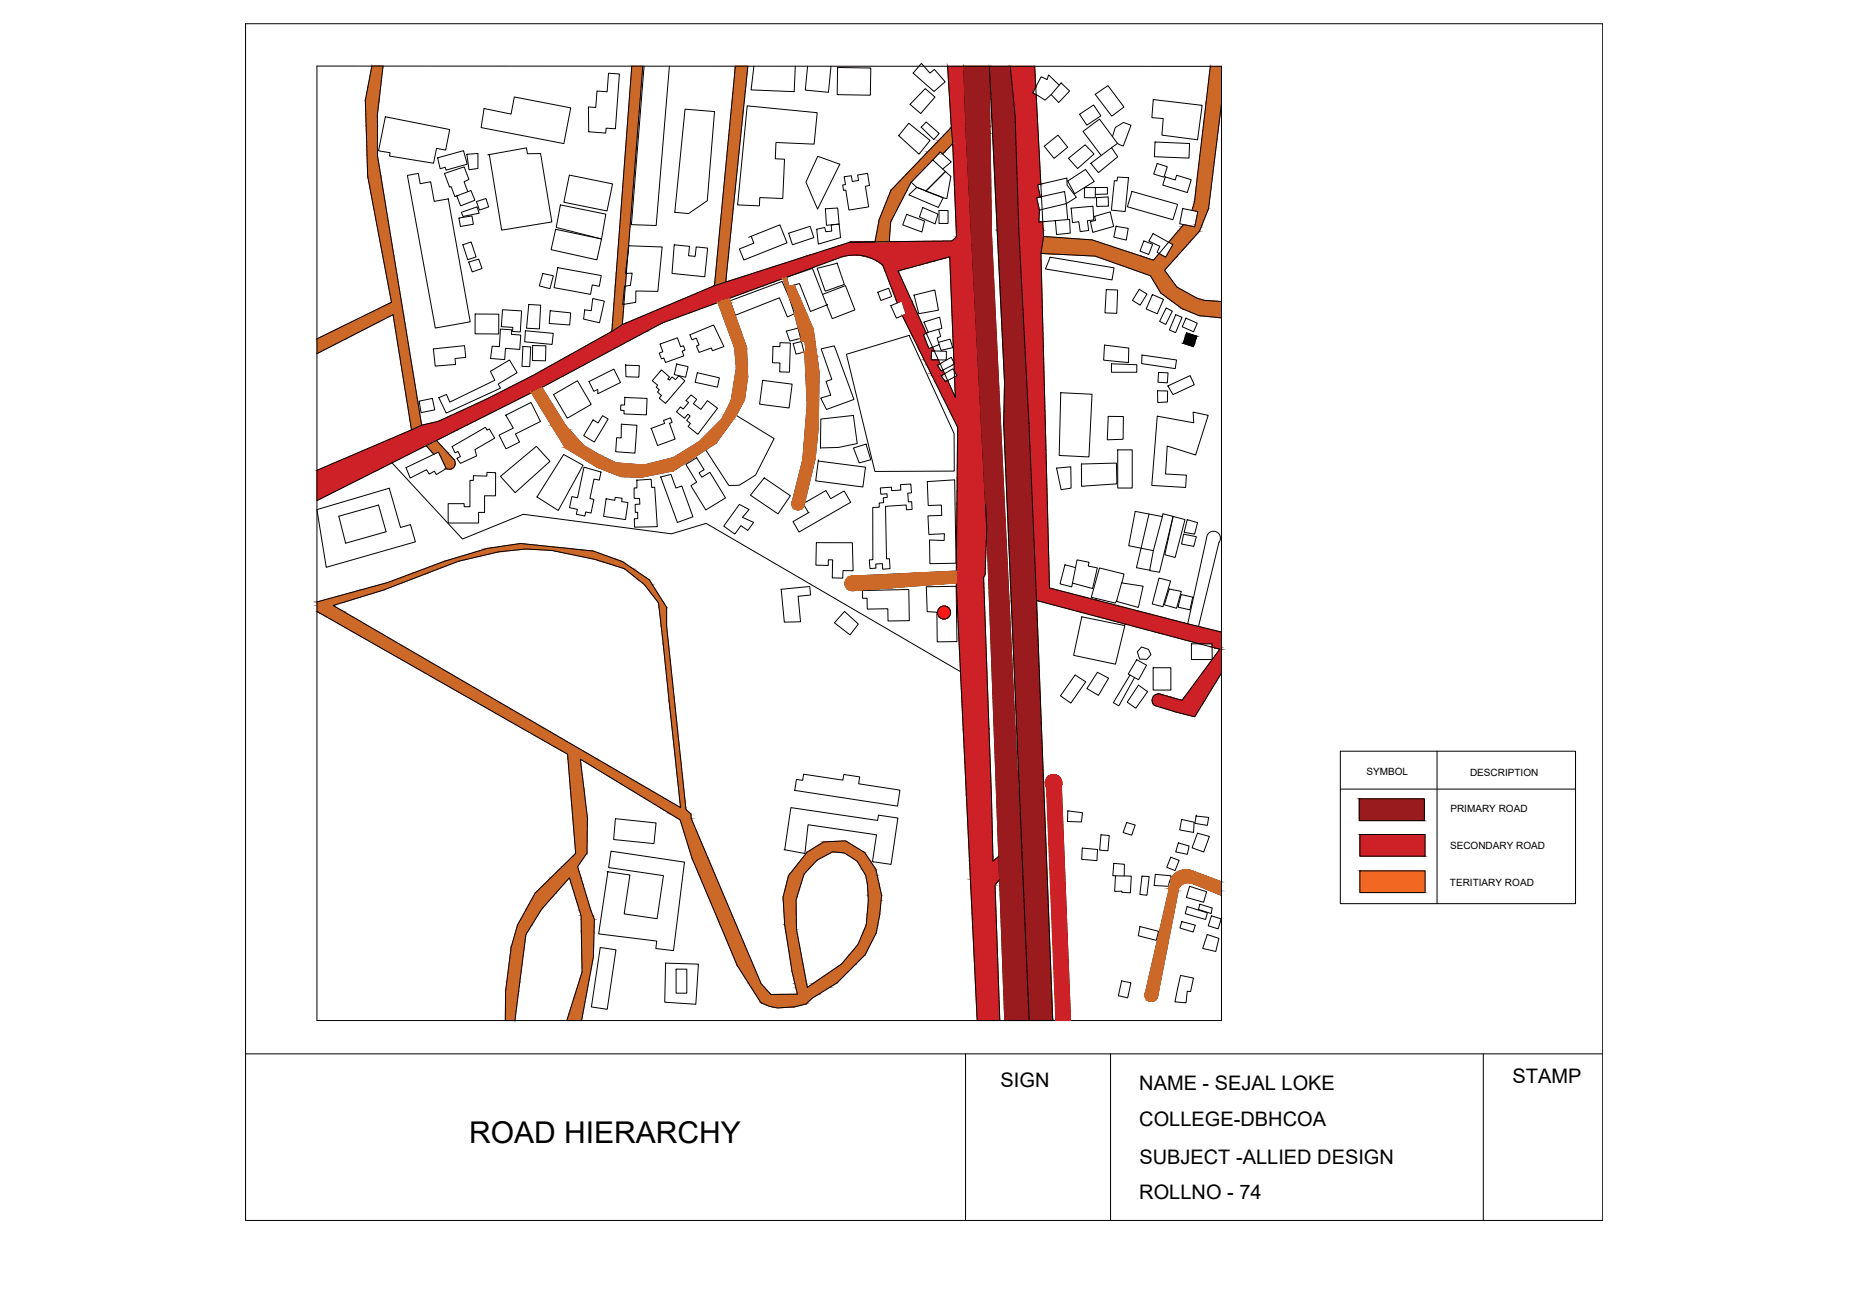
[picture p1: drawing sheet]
<svg xmlns="http://www.w3.org/2000/svg" width="841mm" height="594mm" viewBox="0 0 841 594" stroke-linecap="round" stroke-linejoin="round" font-family="sans-serif">
<defs><g id="words">
<text font-size="13.6" x="213" y="520">ROAD HIERARCHY</text>
<g font-size="9.1">
<text x="455" y="494">SIGN</text>
<text x="518" y="496">NAME - SEJAL LOKE</text>
<text x="688" y="493">STAMP</text>
<text x="518" y="512">COLLEGE-DBHCOA</text>
<text x="518" y="529">SUBJECT -ALLIED DESIGN</text>
<text x="518" y="545">ROLLNO - 74</text>
</g>
<g font-size="4.5">
<text x="622" y="353">SYMBOL</text>
<text x="669" y="353">DESCRIPTION</text>
<text x="660" y="369">PRIMARY ROAD</text>
<text x="660" y="386">SECONDARY ROAD</text>
<text x="660" y="403">TERITIARY ROAD</text>
</g>
</g></defs>
<!-- layer: 0 -->
<g fill="none" stroke="#000" stroke-width=".45">
<path d="M112 11h617v544h-617zM144 30h412v434h-412zM169 30l-3 16 1 34 11 57-34 17M174 30l-2 22v19l20 122 7-1 22-10 21-11 36-20M277 33l5 1-2 25-4-1v3l-8-1v-11h3l1-8 4 1zM287 30l-9 121M292 30l-9 118 42-18 9-100M293 30l-6 72 11 1 6-73M340 30l-10 98 57-18h46l2-2-2-43-4 5M343 30l-1 11 19 1 1-12M367 30l-1 11 11 1 1-12M381 31h15v12h-15v-12"/>
<path d="M419 29l4 4 2-1 5 5-5 5-10-9zM431 30l2 28-28 29-5 13-2 10h-11M438 30l1 31 10 179 8 224M450 30l1 77 17 357-11-272v-18l-7-144M460 30l2 22 1 53 5 88M471 30l4 78M482 39l-5-5-1 2-2-1-4 7 5 4 3-3M483 38l4 3-5 6-4-4zM551 30l-8 62-1 4M175 53l30 6-2 9-4-1-2 7-20-3v-2h-5zM220 49l12 3 2-8 26 5-4 16-37-7zM312 50l13 1-3 40-9 6h-6z"/>
<path d="M340 48l-4 45 9 1 1-4h10l1-18h-4v-7l17 1 2-15-32-3M413 56l10 8-5 6-9-8zM421 40l4 4-6 8-5-5zM421 55l6 6-2 3-6-6zM433 58v7M491 52l6-4 4 5-7 4zM498 43l6-4 7 10-5 4zM525 45l22 3-2 16-16-3v-7h-5zM556 47l-6 48-4 10-16 18a27 27 0 0 0 26 14M185 80l5-1 1 5 5-1 1 9 7-2 10 56-16 3zM199 72l12-3 2 6-10 2-1-1-2 1zM212 70h5v7h-4z"/>
<path d="M223 70l5 35 23-4-5-31h-6l-1-3-17 3M259 80l20 4-3 12-20-4zM372 71l10 4-10 20-5-12zM424 73l6 5-9 9-4-2-3-2zM424 73l4-4 5 5-4 3M430 78l2 2-1 10-10-3zM475 67l6-6 5 6-7 5zM486 72l8-6 4 4-8 7zM496 74l10-7 2 4-8 8zM506 67l2-2-8-11-7 6 8 11M506 62l1-4 4-2 3 1-3 9-3-1M525 65h16v7l-16-1z"/>
<path d="M526 74l5 2-2 5-4-2zM208 89l6-2 2 4-6 3zM209 99l6-1v4l-6 1zM210 97l7-3 1 3-7 1zM213 87l-2-4 2-1-2-6-9 3 2 6h1l2 4h1M217 92l4-2 1 4-4 2zM255 93l21 4-2 12-21-6zM375 95h6l1 7h-6zM384 80h3l1 3 2-1v-2l5-1v5l-1 1 1 9-9 2-1-10-1 1-1-3h2l-1-4M412 97l9 4-2 5-8-4zM413 89l4-4 12 5-2 4zM414 83l-9 18-1 9"/>
<path d="M420 94l7 3-2 5-7-3zM427 96h4v6h-4zM472 90l12-3 1 6-12 3zM473 96v5l7-1 1 7 6-1v-6h-7M473 90l-1-6 13-3v3l5 6-5 3 1 7M486 82l8-5 4 6-9 5zM487 95l10-1 1 6h-3v5h-4v-4h-3zM493 85h5v5h-5zM498 98l7-2 2 7-10 3-1-5 2-1zM498 85h6v3h-6M499 90h5v4h-5zM508 81h5l-1 15h-6l1-14h1z"/>
<path d="M515 87l21 6-3 7-20-6zM530 80l5 2v-2l7 2-2 6-11-4zM538 95l7 1-2 7-6-1zM211 111l3-1 3 7-4 1zM213 119l5-1 1 4-4 2zM253 104l21 5-3 9-20-4zM286 112h15l-2 21-10-1v6l-6 1 1-9h3l1-6h-4zM307 111l7 1-1 4 3 1 1-5 5 1-1 13-15-2zM342 108l1 3-7 2 2 5 20-8-3-8-14 6M359 106l9-3 2 5-10 3zM371 104l4-1 1 2h2v-3h4v6l-10 3zM381 120l3 9-9 3-3-10 9-2"/>
<path d="M382 117l-81 30-55 29-102 52M382 117a20 20 0 0 1 20 4l6 17M475 108l-2 7M478 117l29 5-1 5-30-5zM508 103l-1 5 5 1 1-5-5-1M520 110l4 1-2 5-3-2zM524 106l9 5-3 6-4-2 2-3-5-2zM538 102l-13 16-28-9-22-1M241 139h5l-1 11-6-1zM247 124l5 1-2 6-5-1zM254 122l-2 9 17 3v-4h4v-5l-19-3M270 136l5 1-2 10-8-2 1-4h3z"/>
<path d="M327 138l7 20 1 9-2 15-5 9-10 10-12 7-13 4-13-1-7-4-8-4-8-9-11-18M330 128l-5 2M332 136l8 22v13l-1 11-4 7-9 13-20 12-14 3h-10l-10-4-15-9-15-25M332 137l24-9 6 14-4 2-3-9-21 8zM356 127a151 151 0 0 1 4 102 2.8 2.8 0 0 0 3 3 2.8 2.8 0 0 0 3-2 174 174 0 0 0 4-80l-9-20M374 134l11-4 4 11-10 4-9-23-12 4 1 4 5-1 5 13 7-3M399 133l2 4 5-2-2-4-5 2M405 139l5-2 2 6-4 2zM408 123l24-6 3 64zM416 134l2 9 9-2-2-9-9 2M503 132h5v11l-5-1zM518 132l4 2-3 5-4-2z"/>
<path d="M524 134l5 2-3 7-5-2zM197 159l14-2 1 6h-5v3l-9 1zM216 143h11v9h-11zM228 150h5v2h4l-1 7-6-1v6l-7-1 1-6 3 1zM229 141h8v10h-4v-2h-5zM238 158h3v9h-4zM239 150l13 2-1 5-12-2zM242 157v7h6v-7h-6M250 141l10 1-1 6-9-1zM283 148l-5 3M300 157l8-3 2 4 1-1 1 2-2 1 1 2-8 3-1-2h-1l-1-2 1-1zM314 152l11-4 4 10-5 2v-2l-6 2-1-3h1l-1-3-2 1-1-3"/>
<path d="M352 158h3v-2h5l-1 13h-4v-4h-4zM358 151l5-2 2 5-6 1zM361 156l5-1 1 5-5 1zM374 159l5-2 9 25-12 4-3-5 5-1-2-7h2zM410 144l26 50-1 71 9 199M420 147l7-3 1 5-6 2zM424 160h6v4h-6zM427 156l5-2 1 4-5 1-1-2M427 150l1 3-2 1 1 3-4 2-3-7 2-1M502 157l11 1v7l-11-1zM530 140l3 2-3 6-3-2zM535 143l3 1-3 7-3-1z"/>
<path d="M539 145l-1 4 5 2 2-4-6-2M540 151l4 2-1 5-5-2zM556 145l-11-1-7-4-10-7-5-8-25-8-25-2 4 152 63 17 9-39a3 3 0 0 1 4-3 3 3 0 0 1 2 5M144 161l35-18 8 53M252 179l11-6 6 11-11 6zM268 174l11-6 3 6-10 5v-2l-2 1zM285 166v5l6 1v-6h-6M301 168l4 3-1 1v1l2-2 1 2 2-2 3 2-9 11-3-3 1-1-2-2 1-1-2-1 1-1-2-2zM308 165l-1 5 5 2 1-5-5-1M314 180l3 2-2 2 4 2 3-4 4 4-9 12-4-4 1-1-2-2 2-2-1-1-2 2-3-3 2-2 1 1 2-3-1-1zM317 170l10 2-1 4-10-2zM347 173l13 2-1 11-14-2z"/>
<path d="M385 161l29-8 20 44v17h-36zM426 166l7-3 1 3-6 3zM428 171l5-3 2 3-5 3zM482 179h15l-2 29-13-1zM506 165l11 1v3h-11zM519 162l16 2v4l-16-3zM527 178h4v5h-4zM527 169l4 1v4h-4zM531 176l10-5 2 4-9 4zM187 196l-43 18M191 182l6-1 1 5-6 2zM192 193l-5 3"/>
<path d="M200 181l3-2 2 4 20-10-2-4 9-5 3 6-8 5 1 2-25 11zM230 189l12-6 4 9-12 5 2 4-6 3-3-6 6-3zM270 191l2 1 2-3 3 2-7 10-5-3zM283 193h7l-1 13-9-1v-6h3zM284 181v3h-2v3h2v1l10 1v-8h-10M296 195l3 8 8-3-2-7 1-1-1-2-3 1v2l-6 2M335 189l17 11-8 16-8 5h-4l-11-16M373 191l15-2 2 13-9 2h-8zM468 192l11 272M504 189h7v11h-7zM526 189l17 3v-5l7 2-6 18-13-4-1 13h10l-1 6-15-1zM178 211l32 34 28-11 67 9 16-5 116 67"/>
<path d="M185 213l14-7 4 7-5 3v-2l-3 2-1-2-7 3zM194 203l3 4M199 200l7 9M206 203l15-9 1 2 1-1 2 4-9 6 1 2-8 4-1-3h1l-1-3-1 1zM206 209a2.7 2.7 0 0 1 0 3 2.7 2.7 0 0 1-3 1M215 216l6 1 1-2h3v11h-5v7h-2v5h-14v-9h7v2h3v-12h1zM228 217l16-14 6 7-16 14zM256 207l9 5-11 20-10-6zM266 213l7 2v3h-3l-2 9h2l-1 6h-3v2l-4-1 1-2-4-1 1-5h3zM290 218v4h-2v5h3v2h-2v4h1v3h-1v4h10l-1-18h-2v-4h-6M301 217l4-1 2 6 3-1 5 14-7 3zM317 208l3 6-2 1 1 2 4-2 7 11-9 6-7-11 3-2-5-8 5-3"/>
<path d="M348 217l12 9-6 8-13-9zM372 209l-1 10 21 3 2-9-22-3M388 204l6-2 2 7-5 2zM422 219l12-1 1 38h-12v-10h6l1-3h-7l-1-8 6-1v-4h-6zM481 213l6-1v10l-4 1zM492 211h16v9l-16 1zM508 205h7v17h-7zM144 232l33-10 5 18 5-1 2 7-41 12zM154 235l18-5 4 12-19 5zM276 227l4 1v-2l3 1v1l3 1-2 7-9-1zM336 229l5 3-3 3 5 3-3 3-3-2-3 4-5-4zM368 233l-7 4 2 5 24-14-3-5-6 4-2-4-11 6 3 4"/>
<path d="M400 222h5l1 1h4v-3h4l1 4h-2v4h2v4h-3v-2h-9v24h2v5h-3l-1-3-3 1v1l-2 1-1-4h2v-24h3v-2h2v-3h2l-1-1h-2zM448 229l1 11-1 21-1 2 5 129 2-2M516 233l13 2-4 15-12-2zM523 234l-6 24 6 1M529 235v-1l5 1-7 25h-4l2-10M534 235l5 1-4 18-5-2zM540 236l5 2-2 5-4-1zM371 247h17v13h-5v3h-4v-8h-2v2h-6zM435 260l-48 2a3 3 0 0 0-3 4 3 3 0 0 0 4 3l47-4M484 257l5 1-2 9-5-1zM489 258l1-3 5 1v2h4l-2 10-9-3M538 243l6 1-1 5-6-2z"/>
<path d="M554 247l-9 38 11 3M144 274l32-9 26-10 20-6 15-2 33 4 13 4 12 9 8 12v9l9 83 2 2v2l32 75 5 5h12l-3-10-3-21-1-13 3-10 8-10 8-5 10-1 8 6 5 7 3 12-1 9-1 8-5 10-13 13-12 7-2 3a24 24 0 0 1-21-1l-11-17-20-49-6-17-45-28 3 27v16l-4 6 7 24v17l-5 29M144 278l114 65 4 45-19 18-8 15-2 10-3 20v13M152 275l22-6 20-8a106 106 0 0 1 77-7l13 5 9 7 7 8 10 93zM355 268l2 15h7l-1-12h6l-1-4-13 1M384 278l6 6-3 5-7-6zM392 269l21-1 1 14h-10v-5h-10v-5h-2zM421 267h14v25h-9v-13l-4-1zM471 273l84 22-17 24-10-3a2.9 2.9 0 0 0-4 1 2.9 2.9 0 0 0 1 4l18 5 13-20M510 265l10 2-2 9-10-2zM510 265l1-4-11-3-4 14 11 2 1-1M527 263l5 1-3 12-5-1z"/>
<path d="M532 268l5 1-2 8-5-2zM537 270l6 2-2 5-5-1zM492 281l20 4-5 17-19-4zM519 294l3 1 2 3-2 2h-4l-1-4zM540 284l5 1M542 293h9v7h-9zM489 307l5 3-7 10-5-3zM499 306l5 2-4 8-6-3zM514 307l-8 13 3 1 7-13M517 300l5 3-4 6-5-2zM518 312l4 3-5 7-4-3zM525 304h8v10h-8z"/>
<path d="M362 355h3l1-3 17 3 1-3 7 1v4l18 2-1 8-47-7zM610 342h107v69h-107zM610 359h107M654 342v69M280 372l18 2-1 10-18-2zM486 369l6 1v4h-6zM501 380h4l-1 7h-4zM512 374l4 1-1 5-4-1zM537 373l6 1v5l-6-1zM544 371l-1 4h6l1-3-6-1M545 379l5 1-2 8-6-2zM618 363h30v10h-30z"/>
<path d="M619 380h29v9h-29zM276 396l11 2-3 18 15 2 3-20-25-3 1-8 33 5-5 40-8-1 1-3-27-3 4-28M357 387l9 1 2-13 31 5-2 12 8 1 3-21-8-1-1 2-39-6-3 20M372 391l7-4a15 15 0 0 1 16 15v8l-1 11-4 9-7 9-16 10-5-26v-14l4-11zM492 386h7v5h-7zM507 393h4v5h-5zM507 398v7l7 1 1-7-4-1M519 399h4l-1 8h-4zM525 398h8l-1 5h-7zM533 390l3 1-2 5-3-1zM536 383l5 2-1 4-5-1zM543 396l13 5"/>
<path d="M543 396a8 8 0 0 0-11 9l-11 46a2.9 2.9 0 0 0 2 4 2.9 2.9 0 0 0 4-2l9-49a5 5 0 0 1 6-2l14 5M619 396h29v10h-29zM455 400l-2 3 2 61M538 419l6 2-1 3-6-2zM540 412l9 3-1 3-9-2zM541 403l8 3-2 4-7-2zM546 411l5 2v3l-6-2zM551 417l4 1-1 5-4-2zM273 431l7 1-4 27-7-1zM303 438l15 1-2 18-14-1zM519 421l8 3-1 4-8-2zM549 425l5 2-1 6-6-2z"/>
<path d="M308 441h4v11h-4zM510 446l4 1-1 7-4-1zM537 444l6 1-1 6h-2l-1 5h-5zM112 479h617M234 464l5-39 7-11 13-15 5 18 1 25-7 22M439 479v76M481 464l-4-106a2.9 2.9 0 0 1 3-3 2.9 2.9 0 0 1 3 3l4 106M505 479v76M675 479v76"/>
<circle cx="429" cy="279" r="2.9"/>
</g>
<g fill="#cd2027" stroke="#cd2027" stroke-width=".45">
<path d="M431 30h7z"/>
<path d="M408 137h2l-2 1z"/>
<path d="M423 159l1-1v1z"/>
<path d="M424 160h1z"/>
<path d="M428 169l1-1v1z"/>
<path d="M430 174l1-1v1z"/>
<path d="M187 196h21l-36 18z"/>
<path d="M452 392l2-2v2z"/>
<path d="M460 30h11z"/>
<path d="M473 101h1z"/>
<path d="M525 321h22l-2 3z"/>
<path d="M476 358h7l4 106z"/>
<path d="M431 30l8 28-1-28zM431 30l8 28h-6z"/>
<path d="M433 58l6 3v-3zM433 58l6 3h-6z"/>
<path d="M433 61l7 4-1-4zM433 61l7 4h-7z"/>
<path d="M433 65l9 43-2-43zM433 65l9 43h-7z"/>
<path d="M435 108l7 2v-2zM433 110l2-2 7 2z"/>
<path d="M433 110h9zM387 110h46h9z"/>
<path d="M387 110l55 6v-6zM368 116l19-6 55 6z"/>
<path d="M389 116h53zM389 116h53z"/>
<path d="M368 116h21zM368 116h19z"/>
<path d="M390 116h52zM390 116h52z"/>
<path d="M368 116h19zM368 116h18z"/>
<path d="M391 116h51zM391 116h51z"/>
<path d="M368 116h18zM367 117h17z"/>
<path d="M392 116l50 1zM392 116l50 1z"/>
<path d="M394 117h48zM394 117h48z"/>
<path d="M367 117h15h2zM365 117h2h15z"/>
<path d="M394 117h36h2zM394 117h36h-34z"/>
<path d="M396 117l32 1 2-1zM396 117l32 1h-31z"/>
<path d="M397 118l28 1 3-1zM397 118l28 1h-26z"/>
<path d="M399 119l23 1 3-1zM399 119l23 1h-22z"/>
<path d="M400 120l18 1 4-1zM400 120l18 1h-16z"/>
<path d="M402 121l6 2 10-2zM402 121l6 2h-5z"/>
<path d="M352 128l30-11h-17zM330 128l35-11-13 11z"/>
<path d="M330 128l17 2 5-2zM325 130l5-2 17 2z"/>
<path d="M403 123l12 14-7-14zM403 123l12 14h-7z"/>
<path d="M410 137l7 6-2-6zM410 137l7 6h-5z"/>
<path d="M412 143l6 1-1-1zM410 144l2-1 6 1z"/>
<path d="M301 147l46-17h-22zM285 147l40-17-24 17z"/>
<path d="M285 147l15 1 1-1zM283 148l2-1 15 1z"/>
<path d="M283 148l11 3 6-3zM278 151l5-3 11 3z"/>
<path d="M410 144l11 8-3-8zM410 144l11 8h-7z"/>
<path d="M414 152h6h1zM414 152h6h-5z"/>
<path d="M415 152l7 6-2-6zM415 152l7 6h-4z"/>
<path d="M418 158l5 1-1-1zM418 158l5 1h-5z"/>
<path d="M418 159l7 1-1-1zM418 159l7 1h-7z"/>
<path d="M418 160l6 4v-4zM418 160l6 4h-4z"/>
<path d="M420 164h7zM420 164h7z"/>
<path d="M432 117l13 48-3-48zM432 117l13 48h-11z"/>
<path d="M420 164l8 1-1-1zM420 164l8 1h-7z"/>
<path d="M434 165l11 1v-1zM434 165l11 1h-11z"/>
<path d="M434 166h11zM434 166h11z"/>
<path d="M421 165l5 1 2-1zM421 165l5 1h-4z"/>
<path d="M422 166l6 2-2-2zM422 166l6 2h-5z"/>
<path d="M423 168l5 1v-1zM423 168l5 1h-5z"/>
<path d="M434 166l11 3v-3zM434 166l11 3h-11z"/>
<path d="M423 169l7 1-1-1zM423 169l7 1h-6z"/>
<path d="M256 171l38-20h-16zM242 171l36-20-22 20z"/>
<path d="M434 169l11 2v-2zM434 169l11 2h-10z"/>
<path d="M424 170l4 1 2-1zM424 170l4 1h-4z"/>
<path d="M435 171h10zM434 171h1h10z"/>
<path d="M424 171l6 2-2-2zM424 171l6 2h-5z"/>
<path d="M425 173l5 1v-1zM425 173l5 1h-5z"/>
<path d="M242 171l4 5 10-5zM232 176l10-5 4 5z"/>
<path d="M434 171l12 10-1-10zM434 171l12 10h-11z"/>
<path d="M425 174l10 7-4-7zM425 174l10 7h-6z"/>
<path d="M232 176l4 6 10-6zM221 182l11-6 4 6z"/>
<path d="M221 182l-5 10 20-10zM199 192l22-10-5 10z"/>
<path d="M199 192l13 1 4-1zM192 193l7-1 13 1z"/>
<path d="M429 181l17 13v-13zM429 181l17 13h-10z"/>
<path d="M192 193l16 3 4-3zM187 196l5-3 16 3z"/>
<path d="M144 214h28l15-18zM144 214h28l-28 14z"/>
<path d="M436 194l12 35-2-35zM436 194l12 35h-13z"/>
<path d="M435 229l14 11-1-11zM435 229l14 11h-14z"/>
<path d="M435 240l13 21 1-21zM435 240l13 21h-13z"/>
<path d="M435 261l12 2 1-2zM435 261l12 2h-12z"/>
<path d="M435 263l12 2v-2zM435 263l12 2h-12z"/>
<path d="M435 265l15 67-3-67zM435 265l15 67h-12z"/>
<path d="M438 332l13 30-1-30zM438 332l13 30h-11z"/>
<path d="M440 362l12 28-1-28zM440 362l12 28h-11z"/>
<path d="M441 390l11 2v-2zM441 390l11 2h-11z"/>
<path d="M441 392l14 8-1-8zM441 392l14 8h-14z"/>
<path d="M441 400l12 3 2-3zM441 400l12 3h-11z"/>
<path d="M442 403l13 61-2-61zM442 403l13 61h-11z"/>
<path d="M460 30l11 10v-10zM460 30l11 10h-11z"/>
<path d="M460 40l10 2 1-2zM460 40l10 2h-9z"/>
<path d="M461 42l10 1-1-1zM461 42l10 1h-10z"/>
<path d="M461 43l11 9-1-9zM461 43l11 9h-10z"/>
<path d="M462 52l11 32-1-32zM462 52l11 32h-10z"/>
<path d="M463 84h10zM463 84h9z"/>
<path d="M463 84l10 6-1-6zM463 84l10 6h-10z"/>
<path d="M463 90h10zM463 90h9z"/>
<path d="M463 90l10 6-1-6zM463 90l10 6h-10z"/>
<path d="M463 96l10 5v-5zM463 96l10 5h-10z"/>
<path d="M463 101h10zM463 101h10z"/>
<path d="M463 101l12 4-1-4zM463 101l12 4h-12z"/>
<path d="M463 105l12 3v-3zM463 105l12 3h-11z"/>
<path d="M464 108l9 7 2-7zM464 108l9 7h-9z"/>
<path d="M464 115l11 77-2-77zM464 115l11 77h-7z"/>
<path d="M468 192l9 75-2-75zM468 192l9 75h-6z"/>
<path d="M471 267l28 6-22-6zM471 267l28 6h-28z"/>
<path d="M471 273l69 11-41-11zM471 273l69 11h-29z"/>
<path d="M511 284l34 1-5-1zM511 284l34 1h-29z"/>
<path d="M516 285l40 3-11-3zM516 285l40 3h-30z"/>
<path d="M526 288l30 5v-5zM526 288l30 5h-10z"/>
<path d="M551 293l5 1v-1zM551 293l5 1h-5z"/>
<path d="M551 294l5 1v-1zM551 294l5 1z"/>
<path d="M555 295l1 11v-11zM555 295l1 11h-9z"/>
<path d="M527 316h1zM526 316h2z"/>
<path d="M526 316h2zM526 316h2z"/>
<path d="M526 316h3zM526 316h3z"/>
<path d="M526 316h4zM525 316h5z"/>
<path d="M525 316l6 1zM525 316l6 1h-6z"/>
<path d="M525 317h8zM525 317h8h-9z"/>
<path d="M524 317l11 1-2-1zM524 317l11 1h-11z"/>
<path d="M524 318h13h-2zM524 318h13h-13z"/>
<path d="M547 306l1 13 8-13zM547 306l1 13h-10z"/>
<path d="M524 318l14 1zM524 318l14 1z"/>
<path d="M524 319h24zM524 319h24z"/>
<path d="M524 319h23h1zM524 319h23h-23z"/>
<path d="M524 319l23 1v-1zM524 319l23 1h-23z"/>
<path d="M524 320h23zM524 320h23h-22z"/>
<path d="M525 320l22 1v-1zM525 320l22 1h-22z"/>
<path d="M525 321l10 3h10zM535 324h10l-2 2z"/>
<path d="M478 352h2zM478 352h2zM478 352h2z"/>
<path d="M478 352l3 1zM478 353h3zM478 353h3zM478 353h3z"/>
<path d="M478 353h3zM477 353h4zM477 353h4zM477 353h4z"/>
<path d="M477 353h5h-1zM477 353h5zM477 353h5zM477 353h5z"/>
<path d="M477 353l5 1v-1zM477 353l5 1h-6zM476 354h6zM476 354h6z"/>
<path d="M476 354l7 1-1-1zM476 354l7 1h-7zM476 355h7zM476 355h7z"/>
<path d="M476 355h7zM476 355h7h-8zM475 355h8zM475 355h8z"/>
<path d="M475 355l8 1v-1zM475 355l8 1h-8zM475 356h8zM475 356h8z"/>
<path d="M475 356l8 1v-1zM475 356l8 1h-8zM475 357h8zM475 357h8z"/>
<path d="M475 357l8 1v-1zM475 357l8 1h-7zM476 358h7zM476 358h7z"/>
<path d="M476 358h7zM476 358h7h-7z"/>
<path d="M619 380l29 9v-9zM619 380l29 9h-29z"/>
<path d="M476 358l4 106h7zM480 464h7z"/>
</g>
<g fill="#cd6928" stroke="#cd6928" stroke-width=".45">
<path d="M169 30h5z"/>
<path d="M167 143h12l-22 11z"/>
<path d="M179 143h5l8 50z"/>
<path d="M194 203l5-3 2 3z"/>
<path d="M196 206h3l-2 1z"/>
<path d="M204 213h1z"/>
<path d="M287 30h5z"/>
<path d="M334 30h6z"/>
<path d="M551 30h5z"/>
<path d="M433 58v5h-5z"/>
<path d="M428 69h2l-1 1z"/>
<path d="M538 102l5 1h-5z"/>
<path d="M475 108l22 1h-23z"/>
<path d="M400 101h5l-1 9z"/>
<path d="M527 115l2 2h-3z"/>
<path d="M284 124h1z"/>
<path d="M356 127l2-1v1z"/>
<path d="M360 130h1z"/>
<path d="M329 137l3-1v1z"/>
<path d="M283 139l1-1z"/>
<path d="M545 144h11z"/>
<path d="M278 150h2l-2 1z"/>
<path d="M364 155h2z"/>
<path d="M242 179l4-3 2 3z"/>
<path d="M276 214h30l-13 3z"/>
<path d="M362 232h1z"/>
<path d="M362 232h2z"/>
<path d="M222 249l15-2 22 2z"/>
<path d="M415 261l20-1v1z"/>
<path d="M386 268h5z"/>
<path d="M375 383l10-1v1z"/>
<path d="M350 458h13z"/>
<path d="M539 396h1z"/>
<path d="M542 402h14v3z"/>
<path d="M523 455h1z"/>
<path d="M169 30l3 16 2-16zM169 30l3 16h-6z"/>
<path d="M166 46l6 6v-6zM166 46l6 6h-6z"/>
<path d="M166 52l6 5v-5zM166 52l6 5h-5z"/>
<path d="M167 57l5 6v-6zM167 57l5 6h-5z"/>
<path d="M167 63l5 8v-8zM167 63l5 8h-5z"/>
<path d="M167 71l6 9-1-9zM167 71l6 9h-6z"/>
<path d="M167 80l16 57-10-57zM167 80l16 57h-5z"/>
<path d="M178 137l6 6-1-6zM167 143l11-6 6 6z"/>
<path d="M144 154h13l10-11zM144 154h13l-13 7z"/>
<path d="M179 143l8 50h5zM187 193h5l-5 3z"/>
<path d="M194 203l9 3-2-3zM194 203l9 3h-7z"/>
<path d="M199 206l7 3-3-3zM199 206l7 3h-5z"/>
<path d="M201 209h6zM201 209h6z"/>
<path d="M201 209l6 1v-1zM201 209l6 1h-6z"/>
<path d="M201 210h6zM201 210h6h-5z"/>
<path d="M202 210l5 1v-1zM202 210l5 1h-5z"/>
<path d="M202 211h5zM202 211h5h-5z"/>
<path d="M202 211l5 1v-1zM202 211l5 1h-5z"/>
<path d="M202 212h5zM202 212h5h-4z"/>
<path d="M203 212l3 1 1-1zM203 212l3 1h-3z"/>
<path d="M203 213h3zM203 213h3z"/>
<path d="M203 213h3zM203 213h3z"/>
<path d="M203 213h3zM203 213h3z"/>
<path d="M203 213h3zM203 213h2z"/>
<path d="M204 213h1zM204 213h1z"/>
<path d="M204 213h1zM204 213h1z"/>
<path d="M551 30l5 17v-17zM551 30l5 17h-7z"/>
<path d="M549 47l5 16 2-16zM549 47l5 16h-7z"/>
<path d="M428 63l5 1v-1zM428 63l5 1h-6z"/>
<path d="M427 64l6 1v-1zM427 64l6 1h-7z"/>
<path d="M426 65l4 4 3-4zM426 65l4 4h-8z"/>
<path d="M422 69l5 1 1-1zM422 69l5 1h-6z"/>
<path d="M421 70l3 3 3-3zM421 70l3 3h-6z"/>
<path d="M547 63l5 17 2-17zM547 63l5 17h-7z"/>
<path d="M418 73l-4 10 10-10zM418 73l-4 10h-5z"/>
<path d="M409 83l4 4 1-4zM409 83l4 4h-8z"/>
<path d="M545 80l5 12 2-12zM545 80l5 12h-7z"/>
<path d="M543 92l7 3v-3zM543 92l7 3h-8z"/>
<path d="M542 95l7 1 1-1zM542 95l7 1h-7z"/>
<path d="M542 96h7zM542 96h7z"/>
<path d="M405 87l1 13 7-13zM405 87l1 13h-6z"/>
<path d="M400 100l5 1 1-1zM400 100l5 1h-5z"/>
<path d="M545 96l2 6 2-6zM545 96l2 6h-3z"/>
<path d="M544 102l2 1 1-1zM544 102l2 1h-3z"/>
<path d="M538 103l8 2v-2zM538 103l8 2h-10z"/>
<path d="M400 101l-2 9h6zM398 110h6z"/>
<path d="M536 105l5 5 5-5zM536 105l5 5h-9z"/>
<path d="M532 110l8 1 1-1zM532 110l8 1h-7z"/>
<path d="M287 30l-1 85 6-85zM287 30l-1 85h-5z"/>
<path d="M474 109l41 6-18-6zM474 109l41 6h-42z"/>
<path d="M533 111l2 6 5-6zM533 111l2 6h-5z"/>
<path d="M473 115l46 2-4-2zM473 115l46 2h-21z"/>
<path d="M530 117h5zM530 117h5h-5z"/>
<path d="M526 117h4zM526 117h4h-4z"/>
<path d="M498 117h23h-2zM498 117h23h-21z"/>
<path d="M526 117l8 1 1-1zM526 117l8 1h-9z"/>
<path d="M500 117l25 1-4-1zM500 117l25 1h-22z"/>
<path d="M503 118l27 5 4-5zM503 118l27 5h-14z"/>
<path d="M281 115l3 9 2-9zM281 115l3 9h-4z"/>
<path d="M516 123l16 2-2-2zM516 123l16 2h-9z"/>
<path d="M334 30l-4 98 10-98zM334 30l-4 98h-5z"/>
<path d="M325 128v2zM325 128h5l-5 2z"/>
<path d="M280 124l4 6 1-6zM280 124l4 6h-4z"/>
<path d="M360 130h1zM360 130h1z"/>
<path d="M356 127l3 3-1-3zM356 127l3 3h-2z"/>
<path d="M280 130h4zM280 130h4z"/>
<path d="M360 130h2zM359 130h3z"/>
<path d="M357 130h2zM357 130h2z"/>
<path d="M523 125l12 6-3-6zM523 125l12 6h-9z"/>
<path d="M526 131l14 2-5-2zM526 131l14 2h-12z"/>
<path d="M357 130l7 5-2-5zM357 130l7 5h-5z"/>
<path d="M528 133l17 3-5-3zM528 133l17 3h-14z"/>
<path d="M531 136l17 1-3-1zM531 136l17 1h-15z"/>
<path d="M533 137h23zM533 137h23h-23z"/>
<path d="M329 137l3 1v-1zM327 138l2-1 3 1z"/>
<path d="M280 130l3 8 1-8zM280 130l3 8h-4z"/>
<path d="M279 138l4 1zM279 138l4 1z"/>
<path d="M533 137l23 3v-3zM533 137l23 3h-18z"/>
<path d="M359 135l8 7-3-7zM359 135l8 7h-5z"/>
<path d="M362 142l5 1zM361 143h6z"/>
<path d="M538 140l18 4v-4zM538 140l18 4h-11z"/>
<path d="M545 144h11zM548 144h8v1z"/>
<path d="M361 143l6 1v-1zM361 143l6 1h-5z"/>
<path d="M279 139l4 9 1-9zM279 139l4 9h-4z"/>
<path d="M362 144l8 5-3-5zM362 144l8 5h-7z"/>
<path d="M363 149l7 1v-1zM363 149l7 1h-7z"/>
<path d="M279 148l1 2 3-2zM279 148l1 2h-2z"/>
<path d="M363 150l7 4v-4zM363 150l7 4h-5z"/>
<path d="M365 154h5zM364 154h6z"/>
<path d="M364 154l7 1-1-1zM364 154l7 1h-7z"/>
<path d="M327 138l13 20-8-20zM327 138l13 20h-6z"/>
<path d="M334 158h6zM334 158h6z"/>
<path d="M366 155l5 5v-5zM366 155l5 5h-4z"/>
<path d="M367 160h4zM366 160h5z"/>
<path d="M366 160l6 2-1-2zM366 160l6 2h-6z"/>
<path d="M334 158l6 9v-9zM334 158l6 9h-5z"/>
<path d="M366 162l7 7-1-7zM366 162l7 7h-7z"/>
<path d="M335 167l5 4v-4zM335 167l5 4h-6z"/>
<path d="M334 171l5 11 1-11zM334 171l5 11h-6z"/>
<path d="M333 182h6zM333 182h5z"/>
<path d="M366 169l6 15 1-15zM366 169l6 15h-5z"/>
<path d="M333 182l2 7 3-7zM333 182l2 7h-6z"/>
<path d="M329 189l5 2 1-2zM329 189l5 2h-6z"/>
<path d="M242 179l15 15-9-15zM242 179l15 15h-6z"/>
<path d="M367 184l5 10v-10zM367 184l5 10h-6z"/>
<path d="M251 194l8 1-2-1zM251 194l8 1h-7z"/>
<path d="M328 191l-2 10 8-10zM328 191l-2 10h-8z"/>
<path d="M318 201l8 1v-1zM317 202l1-1 8 1z"/>
<path d="M252 195l13 8-6-8zM252 195l13 8h-8z"/>
<path d="M257 203l10 1-2-1zM257 203l10 1h-10z"/>
<path d="M257 204l16 3-6-3zM257 204l16 3h-10z"/>
<path d="M317 202l-2 6 11-6zM306 208l11-6-2 6z"/>
<path d="M366 194l5 14 1-14zM366 194l5 14h-6z"/>
<path d="M365 208l6 1v-1zM365 208l6 1h-6z"/>
<path d="M263 207l17 4-7-4zM263 207l17 4h-12z"/>
<path d="M306 208l4 4 5-4zM293 212l13-4 4 4z"/>
<path d="M268 211l25 1-13-1zM268 211l25 1h-23z"/>
<path d="M270 212l39 1 1-1zM270 212l39 1h-37z"/>
<path d="M272 213l34 1 3-1zM272 213l34 1h-30z"/>
<path d="M276 214l6 3h11zM282 217h11z"/>
<path d="M365 209l1 19 5-19zM365 209l1 19h-6z"/>
<path d="M360 228h6zM360 228h6h-6z"/>
<path d="M360 228l6 1v-1zM360 228l6 1h-6z"/>
<path d="M360 229h6zM360 229h6z"/>
<path d="M360 229h6zM360 229h5z"/>
<path d="M360 229h6zM360 229h6z"/>
<path d="M360 229l6 1zM360 229l6 1z"/>
<path d="M360 230h6zM360 230h6z"/>
<path d="M360 230h6zM360 230h6z"/>
<path d="M360 230h6zM360 230h5z"/>
<path d="M360 230h5zM360 230l5 1z"/>
<path d="M361 231h4zM361 231h4z"/>
<path d="M361 231h4zM361 231h4z"/>
<path d="M361 231h4zM361 231h4z"/>
<path d="M361 231h4zM361 231h4z"/>
<path d="M361 231h4zM361 231l3 1z"/>
<path d="M362 232h2zM362 232h2z"/>
<path d="M362 232h2zM362 232h2z"/>
<path d="M362 232h2zM362 232h2z"/>
<path d="M222 249l39 1zM221 250h40z"/>
<path d="M239 250h28h-6zM239 250h28z"/>
<path d="M251 250l19 1zM251 250l19 1z"/>
<path d="M221 250l6 1 12-1zM217 251l4-1 6 1z"/>
<path d="M252 251l28 3-10-3zM252 251l28 3h-9z"/>
<path d="M209 255l18-4h-10zM202 255l15-4-8 4zM202 255h7zM202 255h7z"/>
<path d="M271 254l12 1-3-1zM271 254l12 1h-9z"/>
<path d="M274 255l14 4-5-4zM274 255l14 4h-4z"/>
<path d="M194 261l15-6h-7zM188 261l14-6-8 6z"/>
<path d="M415 261l20 1v-1zM387 262l28-1 20 1z"/>
<path d="M387 262h48zM387 262h48z"/>
<path d="M387 262l48 1zM386 263h49z"/>
<path d="M386 263h49zM385 263h50z"/>
<path d="M385 263h50zM385 263h50h-50z"/>
<path d="M284 259l11 5-7-5zM284 259l11 5h-5z"/>
<path d="M385 263l50 1v-1zM385 263l50 1h-50z"/>
<path d="M385 264h50zM385 264h50h-51z"/>
<path d="M384 264l51 1v-1zM384 264l51 1h-51z"/>
<path d="M183 265l11-4h-6zM176 265l12-4-5 4z"/>
<path d="M384 265h51zM384 265h51z"/>
<path d="M384 265l45 1 6-1zM384 265l45 1h-45z"/>
<path d="M290 264l7 2-2-2zM290 264l7 2h-4z"/>
<path d="M384 266h37h8zM384 266h37h-37z"/>
<path d="M384 266l29 1 8-1zM384 266l29 1h-28z"/>
<path d="M385 267h21h7zM385 267h21h-21z"/>
<path d="M385 267l15 1 6-1zM385 267l15 1h-15z"/>
<path d="M385 268h15zM385 268h10z"/>
<path d="M386 268h9zM386 268h5z"/>
<path d="M176 265l-2 4 9-4zM164 269l12-4-2 4z"/>
<path d="M386 268l3 1zM387 269h2z"/>
<path d="M157 274l17-5h-10zM144 274l20-5-7 5z"/>
<path d="M293 266l9 8-5-8zM293 266l9 8h-2z"/>
<path d="M144 274l8 1 5-1zM144 274l8 1h-8z"/>
<path d="M300 274l3 2-1-2zM300 274l3 2h-3z"/>
<path d="M144 275l12 3-4-3zM144 275l12 3h-12z"/>
<path d="M300 276l3 9v-9zM300 276l3 9h-2z"/>
<path d="M301 285l3 8-1-8zM301 285l3 8h-2z"/>
<path d="M302 293l5 26-3-26zM302 293l5 26h-3z"/>
<path d="M144 278l124 65-112-65zM144 278l124 65h-10z"/>
<path d="M258 343l14 2-4-2zM258 343l14 2h-14z"/>
<path d="M264 345l31 14-23-14zM264 345l31 14h-9z"/>
<path d="M258 345l8 14-2-14zM258 345l8 14h-7z"/>
<path d="M304 319l8 48-5-48zM304 319l8 48h-2z"/>
<path d="M286 359l24 8-15-8zM286 359l24 8h-10z"/>
<path d="M300 367l12 1v-1zM300 367l12 1h-10z"/>
<path d="M302 368l12 2-2-2zM302 368l12 2h-9z"/>
<path d="M259 359l8 13-1-13zM259 359l8 13h-6z"/>
<path d="M305 370l9 2v-2zM305 370l9 2h-6z"/>
<path d="M308 372l7 1-1-1zM308 372l7 1h-6z"/>
<path d="M375 383l18 4-8-4zM367 387l8-4 18 4z"/>
<path d="M367 387h12zM367 388h12z"/>
<path d="M379 387l14 1zM379 387l14 1z"/>
<path d="M382 388h11zM382 388h11z"/>
<path d="M261 372l6 16v-16zM261 372l6 16h-5z"/>
<path d="M262 388h5zM262 388h5z"/>
<path d="M309 373l13 17-7-17zM309 373l13 17h-7z"/>
<path d="M367 388l5 3 7-3zM367 388l5 3h-8z"/>
<path d="M384 388l12 4-3-4zM384 388l12 4h-6z"/>
<path d="M262 388l1 6 4-6zM256 394l6-6 1 6z"/>
<path d="M256 394h7zM256 394h7z"/>
<path d="M390 392l8 3-2-3zM390 392l8 3h-6z"/>
<path d="M364 391l2 7 6-7zM364 391l2 7h-7z"/>
<path d="M392 395l7 3-1-3zM392 395l7 3h-5z"/>
<path d="M359 398h7zM359 398h7h-7z"/>
<path d="M256 394l8 5-1-5zM251 399l5-5 8 5z"/>
<path d="M394 398l6 4-1-4zM394 398l6 4h-5z"/>
<path d="M259 399l6 3-1-3zM259 399l6 3h-5z"/>
<path d="M251 399l6 3 2-3zM248 402l3-3 6 3z"/>
<path d="M248 402l5 4 4-4zM243 406l5-4 5 4z"/>
<path d="M395 402l6 5-1-5zM395 402l6 5h-6z"/>
<path d="M359 398l3 10 4-10zM359 398l3 10h-6z"/>
<path d="M356 408l6 1v-1zM356 408l6 1h-6z"/>
<path d="M395 407l6 3v-3zM395 407l6 3h-6z"/>
<path d="M243 406l3 8 7-8zM243 406l3 8h-7z"/>
<path d="M260 402l9 12-4-12zM260 402l9 12h-5z"/>
<path d="M395 410l5 6 1-6zM395 410l5 6h-6z"/>
<path d="M264 414l6 3-1-3zM264 414l6 3h-6z"/>
<path d="M264 417l6 1v-1zM264 417l6 1h-6z"/>
<path d="M356 409l6 12v-12zM356 409l6 12h-5z"/>
<path d="M394 416l5 5 1-5zM394 416l5 5h-5z"/>
<path d="M239 414l3 7 4-7zM239 414l3 7h-7z"/>
<path d="M315 390l20 31-13-31zM315 390l20 31h-7z"/>
<path d="M357 421l5 2v-2zM357 421l5 2h-5z"/>
<path d="M264 418l6 6v-6zM264 418l6 6h-6z"/>
<path d="M394 421l5 3v-3zM394 421l5 3h-7z"/>
<path d="M235 421l4 4 3-4zM235 421l4 4h-5z"/>
<path d="M392 424l4 6 3-6zM392 424l4 6h-6z"/>
<path d="M234 425l4 6 1-6zM234 425l4 6h-5z"/>
<path d="M390 430l4 4 2-4zM390 430l4 4h-8z"/>
<path d="M264 424l6 11v-11zM264 424l6 11h-5z"/>
<path d="M386 434l3 5 5-5zM386 434l3 5h-6z"/>
<path d="M328 421l15 18-8-18zM328 421l15 18h-8z"/>
<path d="M357 423l9 19-4-19zM357 423l9 19h-6z"/>
<path d="M265 435l4 7 1-7zM265 435l4 7h-4z"/>
<path d="M233 431l3 16 2-16zM233 431l3 16h-6z"/>
<path d="M383 439l-2 8 8-8zM370 447l13-8-2 8z"/>
<path d="M370 447h10h1zM370 447h10z"/>
<path d="M360 442l7 5-1-5zM360 442l7 5h-5z"/>
<path d="M335 439l11 8-3-8zM335 439l11 8h-5z"/>
<path d="M370 447l7 2 3-2zM367 449l3-2 7 2z"/>
<path d="M362 447l5 2v-2zM362 447l5 2h-5z"/>
<path d="M230 447l6 4v-4zM230 447l6 4h-6z"/>
<path d="M362 449l10 3 5-3zM362 449l10 3h-9z"/>
<path d="M341 447l10 5-5-5zM341 447l10 5h-7z"/>
<path d="M363 452h9zM351 452h21z"/>
<path d="M344 452h7zM344 452h7z"/>
<path d="M344 452l25 2 3-2zM344 452l25 2h-24z"/>
<path d="M345 454l22 2 2-2zM345 454l22 2h-21z"/>
<path d="M346 456l21 1v-1zM346 456l21 1h-20z"/>
<path d="M347 457l16 1 4-1zM347 457l16 1h-13z"/>
<path d="M350 458h12zM351 458h11l-8 1z"/>
<path d="M265 442v22l4-22zM265 442v22h-7z"/>
<path d="M230 451l4 13 2-13zM230 451l4 13h-4z"/>
<path d="M539 396h2zM538 396h3z"/>
<path d="M538 396h4zM537 396h5z"/>
<path d="M537 396h5zM537 396h5z"/>
<path d="M537 396h6zM536 396h7z"/>
<path d="M536 396h7zM536 396h7z"/>
<path d="M536 396l9 1-2-1zM535 397l1-1 9 1z"/>
<path d="M535 397l12 1-2-1zM534 398l1-1 12 1z"/>
<path d="M534 398l15 1-2-1zM534 398l15 1h-16z"/>
<path d="M533 399l18 1-2-1zM533 399l18 1h-18z"/>
<path d="M533 400l23 1-5-1zM533 400l23 1h-23z"/>
<path d="M533 401l23 1v-1zM533 401l23 1h-24z"/>
<path d="M532 402h9zM532 402h8z"/>
<path d="M541 402h15zM541 402h15z"/>
<path d="M532 402h8zM532 402h7z"/>
<path d="M542 402h14zM542 402h14z"/>
<path d="M532 402h7zM532 402h6z"/>
<path d="M532 402l5 1 1-1zM532 402l5 1h-5z"/>
<path d="M532 403h5zM532 403h5h-5z"/>
<path d="M532 403h5zM532 403h5z"/>
<path d="M532 403l4 1 1-1zM532 403l4 1h-4z"/>
<path d="M532 404h4zM532 404h4z"/>
<path d="M542 402l8 3h6zM550 405h6v2z"/>
<path d="M532 404l4 1v-1zM532 404l4 1h-4z"/>
<path d="M532 405l-5 46 9-46zM532 405l-5 46h-6z"/>
<path d="M521 451l6 1v-1zM521 451l6 1h-6z"/>
<path d="M521 452h6zM521 452h6h-6z"/>
<path d="M521 452l6 1v-1zM521 452l6 1h-6z"/>
<path d="M521 453h6zM521 453h6z"/>
<path d="M521 453h6zM521 453h5z"/>
<path d="M521 453h5zM521 453l5 1z"/>
<path d="M521 454h5zM521 454h5z"/>
<path d="M521 454h5zM521 454h5z"/>
<path d="M521 454h5zM521 454h5z"/>
<path d="M521 454h5zM521 454l5 1z"/>
<path d="M522 455h4zM522 455h4z"/>
<path d="M522 455h4zM522 455h3z"/>
<path d="M522 455h3zM522 455h3z"/>
<path d="M522 455h3zM522 455h3z"/>
<path d="M522 455h3zM522 455h3z"/>
<path d="M523 455h2zM523 455h1z"/>
<path d="M523 455l1 1zM523 456h1z"/>
</g>
<g fill="#991b1e" stroke="#991b1e" stroke-width=".45">
<path d="M438 30h12z"/>
<path d="M450 30h10z"/>
<path d="M450 30l12 22-2-22zM450 30l12 22h-11z"/>
<path d="M438 30l12 27v-27zM438 30l12 27h-11z"/>
<path d="M439 57l11 4v-4zM439 57l11 4h-11z"/>
<path d="M451 52l12 53-1-53zM451 52l12 53h-9z"/>
<path d="M439 61l12 46-1-46zM439 61l12 46h-9z"/>
<path d="M454 105l10 3-1-3zM454 105l10 3h-10z"/>
<path d="M454 108l13 66-3-66zM454 108l13 66h-10z"/>
<path d="M457 174l11 18-1-18zM457 174l11 18h-11zM457 192h11zM457 192h11z"/>
<path d="M442 107l15 133-6-133zM442 107l15 133h-8z"/>
<path d="M457 192l14 81-3-81zM457 192l14 81h-11z"/>
<path d="M460 273l19 191-8-191zM460 273l19 191h-11z"/>
<path d="M449 240l19 224-11-224zM449 240l19 224h-11z"/>
<path d="M618 363l30 10v-10zM618 363l30 10h-30z"/>
</g>
<g fill="#000" stroke="#000" stroke-width=".45">
<path d="M539 153h5l-1 3zM540 151l4 2h-5z"/>
<path d="M539 153l-1 3h5zM538 156h5v2z"/>
</g>
<path d="M619 396l29 10v-10zM619 396l29 10h-29z" fill="#f26722" stroke="#f26722" stroke-width=".45"/>
<g fill="#fe1916" stroke="#fe1916" stroke-width=".45">
<path d="M429 276h1zM429 276h1z"/>
<path d="M429 276h2zM428 276h3z"/>
<path d="M428 276h3zM428 276h3z"/>
<path d="M428 276l4 1zM427 277h5z"/>
<path d="M427 277h5zM427 277h5h-5z"/>
<path d="M427 277l5 1v-1zM427 277l5 1h-5z"/>
<path d="M427 278h5zM427 278h5h-5z"/>
<path d="M427 278l5 1v-1zM427 278l5 1h-6z"/>
<path d="M426 279h6zM426 279h6h-5z"/>
<path d="M427 279l5 1v-1zM427 279l5 1h-5z"/>
<path d="M427 280h5zM427 280h5h-5z"/>
<path d="M427 280l5 1v-1zM427 280l5 1z"/>
<path d="M427 281h5zM427 281h4z"/>
<path d="M428 281h3zM428 281h3z"/>
<path d="M428 281h3zM428 281h2z"/>
<path d="M429 281h1zM429 281l1 1z"/>
</g>
<use href="#words"/>
</svg>
